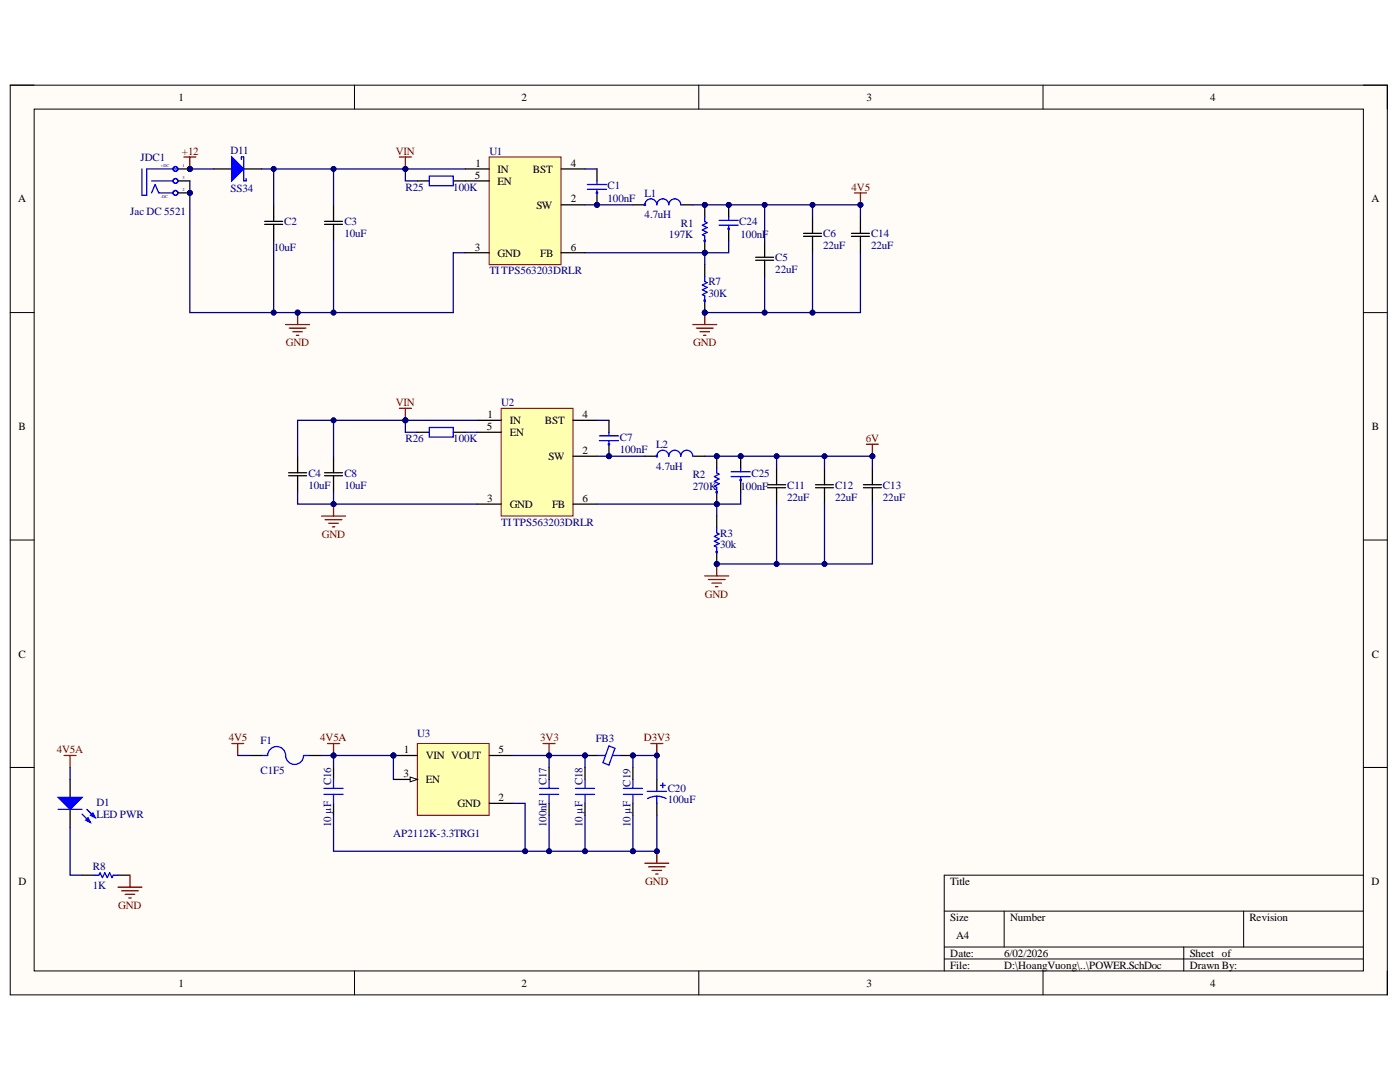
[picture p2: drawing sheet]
<svg xmlns="http://www.w3.org/2000/svg" width="279mm" height="216mm" viewBox="0 0 279 216" stroke-linecap="round" stroke-linejoin="round" font-family="sans-serif">
<defs><g id="words">
<g font-size="2.2">
<text x="35.6" y="20.1">1</text>
<text x="104.1" y="20.1">2</text>
<text x="172.9" y="20.1">3</text>
<text x="241.5" y="20.1">4</text>
<text x="94.8" y="35.7">5</text>
<text x="94.9" y="33.3">1</text>
<text x="99.3" y="34.5">IN</text>
<text x="106.4" y="34.5">BST</text>
<text x="113.9" y="33.3">4</text>
<text x="3.6" y="40.4">A</text>
<text x="99.3" y="36.9">EN</text>
<text x="107" y="41.7">SW</text>
<text x="113.9" y="40.4">2</text>
<text x="273.7" y="40.4">A</text>
<text x="94.8" y="50">3</text>
<text x="99.3" y="51.2">GND</text>
<text x="107.8" y="51.2">FB</text>
<text x="113.9" y="50">6</text>
<text x="97.3" y="83.4">1</text>
<text x="116.3" y="83.4">4</text>
<text x="3.7" y="85.8">B</text>
<text x="97.2" y="85.8">5</text>
<text x="101.7" y="84.6">IN</text>
<text x="101.7" y="87.1">EN</text>
<text x="108.7" y="84.6">BST</text>
<text x="273.8" y="85.8">B</text>
<text x="109.5" y="91.8">SW</text>
<text x="116.3" y="90.6">2</text>
<text x="97.2" y="100.1">3</text>
<text x="101.7" y="101.3">GND</text>
<text x="110.2" y="101.3">FB</text>
<text x="116.3" y="100.1">6</text>
<text x="3.7" y="131.2">C</text>
<text x="273.8" y="131.2">C</text>
<text x="80.5" y="155.1">3</text>
<text x="80.6" y="150.3">1</text>
<text x="85" y="151.5">VIN VOUT</text>
<text x="99.5" y="150.3">5</text>
<text x="85" y="156.3">EN</text>
<text x="91.3" y="161.1">GND</text>
<text x="99.5" y="159.9">2</text>
<text x="3.7" y="176.6">D</text>
<text x="189.7" y="176.6">Title</text>
<text x="273.7" y="176.6">D</text>
<text x="189.7" y="183.7">Size</text>
<text x="201.6" y="183.7">Number</text>
<text x="249.3" y="183.7">Revision</text>
<text x="189.7" y="190.9">Date:</text>
<text x="190.8" y="187.4">A4</text>
<text x="200.4" y="190.9">6/02/2026</text>
<text x="237.4" y="190.9">Sheet of</text>
<text x="35.6" y="196.9">1</text>
<text x="104.1" y="196.9">2</text>
<text x="172.9" y="196.9">3</text>
<text x="189.7" y="193.3">File:</text>
<text x="200.4" y="193.3">D:\HoangVuong\..\POWER.SchDoc</text>
<text x="237.4" y="193.3">Drawn By:</text>
<text x="241.5" y="196.9">4</text>
</g>
<g font-size="2.2" fill="#000080">
<text x="28.1" y="32.1">JDC1</text>
<text x="46" y="30.7">D11</text>
<text x="97.7" y="30.9">U1</text>
<text x="46" y="38.3">SS34</text>
<text x="80.9" y="38">R25</text>
<text x="90.5" y="38">100K</text>
<text x="121.2" y="37.8">C1</text>
<text x="121.2" y="40.2">100nF</text>
<text x="128.6" y="39.2">L1</text>
<text x="26" y="42.9">Jac DC 5521</text>
<text x="56.7" y="45">C2</text>
<text x="68.7" y="45">C3</text>
<text x="68.7" y="47.3">10uF</text>
<text x="128.6" y="43.5">4.7uH</text>
<text x="133.5" y="47.6">197K</text>
<text x="135.9" y="45.2">R1</text>
<text x="147.5" y="45">C24</text>
<text x="147.8" y="47.6">100nF</text>
<text x="164.3" y="47.3">C6</text>
<text x="173.8" y="47.3">C14</text>
<text x="54.6" y="50">10uF</text>
<text x="154.7" y="52.2">C5</text>
<text x="164.3" y="49.8">22uF</text>
<text x="173.8" y="49.8">22uF</text>
<text x="97.7" y="54.8">TITPS563203DRLR</text>
<text x="141.4" y="56.9">R7</text>
<text x="141.4" y="59.3">30K</text>
<text x="154.7" y="54.5">22uF</text>
<text x="100" y="81.1">U2</text>
<text x="80.9" y="88.2">R26</text>
<text x="90.5" y="88.2">100K</text>
<text x="123.7" y="88">C7</text>
<text x="131" y="89.4">L2</text>
<text x="61.6" y="95.2">C4</text>
<text x="68.7" y="95.2">C8</text>
<text x="123.7" y="90.3">100nF</text>
<text x="131" y="93.7">4.7uH</text>
<text x="138.2" y="95.4">R2</text>
<text x="150" y="95.2">C25</text>
<text x="61.6" y="97.5">10uF</text>
<text x="68.7" y="97.5">10uF</text>
<text x="138.2" y="97.8">270K</text>
<text x="147.8" y="97.8">100nF</text>
<text x="157.1" y="97.5">C11</text>
<text x="157.1" y="99.9">22uF</text>
<text x="166.7" y="97.5">C12</text>
<text x="166.7" y="99.9">22uF</text>
<text x="176.2" y="97.5">C13</text>
<text x="176.2" y="99.9">22uF</text>
<text x="100" y="105">TITPS563203DRLR</text>
<text x="143.7" y="107.1">R3</text>
<text x="143.7" y="109.4">30k</text>
<text x="52" y="148.5">F1</text>
<text x="83.3" y="147">U3</text>
<text x="118.9" y="148.1">FB3</text>
<text x="52" y="154.5">C1F5</text>
<text x="19.3" y="160.8">D1</text>
<text x="66.1" y="156.7" transform="rotate(-90 66.1 156.7)">C16</text>
<text x="109.1" y="156.7" transform="rotate(-90 109.1 156.7)">C17</text>
<text x="116.3" y="156.7" transform="rotate(-90 116.3 156.7)">C18</text>
<text x="125.8" y="156.9" transform="rotate(-90 125.8 156.9)">C19</text>
<text x="133.3" y="160.3">100uF</text>
<text x="133.3" y="158">C20</text>
<text x="19.3" y="163.2">LED PWR</text>
<text x="66.1" y="165.1" transform="rotate(-90 66.1 165.1)">10 µF</text>
<text x="78.5" y="167">AP2112K-3.3TRG1</text>
<text x="109.1" y="165.1" transform="rotate(-90 109.1 165.1)">100nF</text>
<text x="116.3" y="165.1" transform="rotate(-90 116.3 165.1)">10 µF</text>
<text x="125.8" y="165.1" transform="rotate(-90 125.8 165.1)">10 µF</text>
<text x="18.5" y="173.5">R8</text>
<text x="18.5" y="177.3">1K</text>
</g>
<g font-size="2.2" fill="#800000">
<text x="36.3" y="30.9">+12</text>
<text x="79" y="30.9">VIN</text>
<text x="170" y="38">4V5</text>
<text x="57.1" y="69.1">GND</text>
<text x="138.3" y="69.1">GND</text>
<text x="79" y="81.1">VIN</text>
<text x="172.8" y="88.2">6V</text>
<text x="64.3" y="107.3">GND</text>
<text x="140.7" y="119.2">GND</text>
<text x="45.7" y="147.9">4V5</text>
<text x="63.9" y="147.9">4V5A</text>
<text x="107.8" y="147.9">3V3</text>
<text x="128.5" y="147.9">D3V3</text>
<text x="11.3" y="150.3">4V5A</text>
<text x="128.8" y="176.6">GND</text>
<text x="23.6" y="181.4">GND</text>
</g>
<g font-size=".8" fill="#000080">
<text x="32.1" y="33.3">+DC</text>
<text x="36.4" y="33.3">1</text>
<text x="36.4" y="35.7">3</text>
<text x="32.1" y="39.6">-DC</text>
<text x="36.4" y="38.1">2</text>
</g>
</g></defs>
<path d="M2 17h274.9v181.5h-274.9z" fill-rule="evenodd" fill="#fffcf8"/>
<path d="M2 17h274.9v181.5h-274.9z" fill="none" stroke="#000" stroke-width=".2"/>
<path d="M6.8 21.8h265.3v171.9h-265.3z" fill-rule="evenodd" fill="#fffcf8"/>
<g fill="none" stroke="#000" stroke-width=".2">
<path d="M2 17h4.8M70.7 17v4.8M139.5 17v4.8M208.2 17v4.8M272.1 17h4.8v4.8M6.8 21.8h265.3v171.9h-265.3zM2 62.4h4.8M272.1 62.4h4.8M2 107.8h4.8M272.1 107.8h4.8M2 153.1h4.8M272.1 153.1h4.8"/>
<path d="M272.1 174.6h-83.7v19.1M70.7 193.7v4.8M139.5 193.7v4.8M188.4 181.8h83.7M188.4 189h83.7M188.4 191.4h83.7M200.4 181.8v7.2M208.2 193.7v4.8M236.2 189v4.7M248.2 181.8v7.2M276.9 193.7v4.8"/>
</g>
<circle cx="37.9" cy="33.7" r=".48" fill="#000080"/>
<circle cx="37.9" cy="33.7" r=".48" fill="none" stroke="#000080" stroke-width=".2"/>
<path d="M170.5 38.5h2.4M171.7 38.5v2.4" fill="none" stroke="#800000" stroke-width=".25"/>
<circle cx="171.7" cy="40.9" r=".48" fill="#000080"/>
<circle cx="171.7" cy="40.9" r=".48" fill="none" stroke="#000080" stroke-width=".2"/>
<path d="M36.7 31.3h2.4M37.9 31.3v2.4" fill="none" stroke="#800000" stroke-width=".25"/>
<circle cx="37.9" cy="33.7" r=".48" fill="#000080"/>
<circle cx="37.9" cy="33.7" r=".48" fill="none" stroke="#000080" stroke-width=".2"/>
<path d="M57 64.8h4.8M57.7 65.5h3.4M58.4 66.2h1.9M59.2 66.9h.4M59.4 62.4v2.4" fill="none" stroke="#800000" stroke-width=".25"/>
<circle cx="59.4" cy="62.4" r=".48" fill="#000080"/>
<circle cx="59.4" cy="62.4" r=".48" fill="none" stroke="#000080" stroke-width=".2"/>
<path d="M52.2 150.7h1.2a1.79 1.79 0 0 1 1.8-1.7 1.79 1.79 0 0 1 1.8 1.7 1.79 1.79 0 0 0 1.8 1.8 1.79 1.79 0 0 0 1.8-1.8h1.2" fill="none" stroke="#00f" stroke-width=".25"/>
<path d="M49.8 150.7h2.4M61.8 150.7h2.4" fill="none" stroke="#000" stroke-width=".25"/>
<path d="M97.6 31.3h14.4v21.5h-14.4z" fill-rule="evenodd" fill="#ffffb0"/>
<path d="M97.6 31.3h14.4v21.5h-14.4z" fill="none" stroke="#800000" stroke-width=".2"/>
<path d="M92.8 33.7h4.8M92.8 36.1h4.8M112 33.7h4.8M92.8 50.4h4.8M112 50.4h4.8M112 40.9h4.8" fill="none" stroke="#000" stroke-width=".25"/>
<circle cx="119.1" cy="40.9" r=".48" fill="#000080"/>
<circle cx="119.1" cy="40.9" r=".48" fill="none" stroke="#000080" stroke-width=".2"/>
<path d="M119.1 38.5v2.4" fill="none" stroke="#000" stroke-width=".25"/>
<circle cx="119.1" cy="40.9" r=".48" fill="#000080"/>
<circle cx="119.1" cy="40.9" r=".48" fill="none" stroke="#000080" stroke-width=".2"/>
<path d="M119.1 33.7v2.4M126.3 40.9h2.4M135.9 40.9h2.4" fill="none" stroke="#000" stroke-width=".25"/>
<g fill="none" stroke="#00f" stroke-width=".25">
<path d="M117.2 37.8h3.9M117.2 36.8h3.9M119.1 36.1v.7M119.1 37.8v.7M128.7 40.9a1.19 1.19 0 0 1 1.2-1.2 1.19 1.19 0 0 1 1.2 1.2 1.19 1.19 0 0 1 1.2-1.2 1.19 1.19 0 0 1 1.2 1.2 1.19 1.19 0 0 1 1.2-1.2 1.19 1.19 0 0 1 1.2 1.2"/>
<circle cx="119.1" cy="38.5" r=".12"/>
<circle cx="128.7" cy="40.9" r=".12"/>
</g>
<circle cx="140.6" cy="40.9" r=".48" fill="#000080"/>
<circle cx="140.6" cy="40.9" r=".48" fill="none" stroke="#000080" stroke-width=".2"/>
<circle cx="140.6" cy="50.4" r=".48" fill="#000080"/>
<circle cx="140.6" cy="50.4" r=".48" fill="none" stroke="#000080" stroke-width=".2"/>
<path d="M140.6 40.9v2.4" fill="none" stroke="#000" stroke-width=".25"/>
<circle cx="140.6" cy="40.9" r=".48" fill="#000080"/>
<circle cx="140.6" cy="40.9" r=".48" fill="none" stroke="#000080" stroke-width=".2"/>
<path d="M140.6 48v2.4" fill="none" stroke="#000" stroke-width=".25"/>
<circle cx="140.6" cy="50.4" r=".48" fill="#000080"/>
<circle cx="140.6" cy="50.4" r=".48" fill="none" stroke="#000080" stroke-width=".2"/>
<g fill="none" stroke="#00f" stroke-width=".25">
<path d="M140.6 43.3v.9l.5 .3-.9 .4 .9 .5-.9 .5 .9 .5-.9 .4 .4 .3v.9"/>
<circle cx="140.6" cy="48" r=".12"/>
</g>
<circle cx="140.6" cy="62.4" r=".48" fill="#000080"/>
<circle cx="140.6" cy="62.4" r=".48" fill="none" stroke="#000080" stroke-width=".2"/>
<path d="M140.6 52.8v2.4M140.6 60v2.4" fill="none" stroke="#000" stroke-width=".25"/>
<circle cx="140.6" cy="62.4" r=".48" fill="#000080"/>
<circle cx="140.6" cy="62.4" r=".48" fill="none" stroke="#000080" stroke-width=".2"/>
<g fill="none" stroke="#00f" stroke-width=".25">
<path d="M140.6 55.2v1l.5 .2-.9 .5 .9 .5-.9 .4 .9 .5-.9 .5 .4 .2v1"/>
<circle cx="140.6" cy="60" r=".12"/>
</g>
<g fill="none" stroke="#000" stroke-width=".25">
<path d="M52.8 44.8h3.6M52.8 44.2h3.6M54.6 40.9v3.3M54.6 44.8v3.2M64.8 44.8h3.6M64.8 44.2h3.6M66.6 40.9v3.3M66.6 44.8v3.2M150.8 51.9h3.6M150.8 51.3h3.6M152.6 48v3.3M152.6 51.9v3.3"/>
<path d="M160.4 47.2h3.5M160.4 46.6h3.5M162.2 43.3v3.3M162.2 47.2v3.2M169.9 47.2h3.6M169.9 46.6h3.6M171.7 43.3v3.3M171.7 47.2v3.2M57.6 94.9h3.6M57.6 94.3h3.6M59.4 91v3.3M59.4 94.9v3.3"/>
</g>
<path d="M138.3 64.8h4.7M139 65.5h3.3M139.7 66.2h1.9M140.4 66.9h.5M140.6 62.4v2.4" fill="none" stroke="#800000" stroke-width=".25"/>
<circle cx="140.6" cy="62.4" r=".48" fill="#000080"/>
<circle cx="140.6" cy="62.4" r=".48" fill="none" stroke="#000080" stroke-width=".2"/>
<circle cx="37.9" cy="33.7" r=".48" fill="#000080"/>
<circle cx="37.9" cy="33.7" r=".48" fill="none" stroke="#000080" stroke-width=".2"/>
<circle cx="37.9" cy="38.5" r=".48" fill="#000080"/>
<circle cx="37.9" cy="38.5" r=".48" fill="none" stroke="#000080" stroke-width=".2"/>
<path d="M35.5 33.7h2.4" fill="none" stroke="#000" stroke-width=".25"/>
<circle cx="37.9" cy="33.7" r=".48" fill="#000080"/>
<circle cx="37.9" cy="33.7" r=".48" fill="none" stroke="#000080" stroke-width=".2"/>
<path d="M35.5 36.1h2.4M35.5 38.5h2.4" fill="none" stroke="#000" stroke-width=".25"/>
<g fill="none" stroke="#00f" stroke-width=".25">
<path d="M28.3 33.7v5.3h1v-5.3h6.2"/>
<circle cx="35" cy="33.7" r=".48"/>
<circle cx="35" cy="38.5" r=".48"/>
</g>
<circle cx="37.9" cy="38.5" r=".48" fill="#000080"/>
<circle cx="37.9" cy="38.5" r=".48" fill="none" stroke="#000080" stroke-width=".2"/>
<g fill="none" stroke="#00f" stroke-width=".25">
<path d="M30.2 36.1h4.3M30.2 38.5l.8-1.7 .7 1.7h2.8"/>
<circle cx="35" cy="36.1" r=".48"/>
</g>
<circle cx="116.7" cy="150.7" r=".48" fill="#000080"/>
<circle cx="116.7" cy="150.7" r=".48" fill="none" stroke="#000080" stroke-width=".2"/>
<circle cx="126.3" cy="150.7" r=".48" fill="#000080"/>
<circle cx="126.3" cy="150.7" r=".48" fill="none" stroke="#000080" stroke-width=".2"/>
<path d="M119.1 150.7h1.7M122.2 150.7h1.7" fill="none" stroke="#00f" stroke-width=".25"/>
<path d="M116.8 150.7h2.3" fill="none" stroke="#000" stroke-width=".25"/>
<circle cx="116.7" cy="150.7" r=".48" fill="#000080"/>
<circle cx="116.7" cy="150.7" r=".48" fill="none" stroke="#000080" stroke-width=".2"/>
<path d="M123.9 150.7h2.4" fill="none" stroke="#000" stroke-width=".25"/>
<circle cx="126.3" cy="150.7" r=".48" fill="#000080"/>
<circle cx="126.3" cy="150.7" r=".48" fill="none" stroke="#000080" stroke-width=".2"/>
<g fill="none" stroke="#00f" stroke-width=".25">
<path d="M64.7 157.3h3.8M64.7 158.5h3.8M66.6 155.5v1.8M66.6 158.5v1.8M107.7 157.3h3.8M107.7 158.5h3.8M109.6 155.5v1.8M109.6 158.5v1.8M114.8 157.3h3.9M114.8 158.5h3.9M116.8 155.5v1.8M116.8 158.5v1.8"/>
<path d="M121.5 148.8l1.2 .5-1.2 3.4-1.2-.5zM124.4 157.3h3.8M124.4 158.5h3.8M126.3 155.5v1.8M126.3 158.5v1.8"/>
</g>
<path d="M66.6 153.1v2.4M109.6 153.1v2.4M116.8 153.1v2.4M126.3 153.1v2.4M66.6 160.3v2.4M109.6 160.3v2.4M116.8 160.3v2.4M126.3 160.3v2.4" fill="none" stroke="#000" stroke-width=".25"/>
<path d="M128.7 172.2h4.8M129.4 173h3.4M130.1 173.7h2M130.9 174.4h.4M131.1 169.9v2.3" fill="none" stroke="#800000" stroke-width=".25"/>
<circle cx="131.1" cy="169.9" r=".48" fill="#000080"/>
<circle cx="131.1" cy="169.9" r=".48" fill="none" stroke="#000080" stroke-width=".2"/>
<path d="M16.4 174.6h2.4M23.5 174.6h2.4" fill="none" stroke="#000" stroke-width=".25"/>
<path d="M18.8 174.6h.9l.3-.4 .4 .9 .5-.9 .5 .9 .5-.9 .5 .9 .2-.5h.9" fill="none" stroke="#00f" stroke-width=".25"/>
<path d="M108.4 148.4h2.4M109.6 148.4v2.3" fill="none" stroke="#800000" stroke-width=".25"/>
<circle cx="109.6" cy="150.7" r=".48" fill="#000080"/>
<circle cx="109.6" cy="150.7" r=".48" fill="none" stroke="#000080" stroke-width=".2"/>
<path d="M129.9 148.4h2.4M131.1 148.4v2.3" fill="none" stroke="#800000" stroke-width=".25"/>
<circle cx="131.1" cy="150.7" r=".48" fill="#000080"/>
<circle cx="131.1" cy="150.7" r=".48" fill="none" stroke="#000080" stroke-width=".2"/>
<path d="M65.4 148.4h2.4M66.6 148.4v2.3" fill="none" stroke="#800000" stroke-width=".25"/>
<circle cx="66.6" cy="150.7" r=".48" fill="#000080"/>
<circle cx="66.6" cy="150.7" r=".48" fill="none" stroke="#000080" stroke-width=".2"/>
<path d="M12.8 150.7h2.4M14 150.7v2.4M46.3 148.4h2.3M47.4 148.4v2.3M23.5 177h4.8M24.3 177.7h3.3M25 178.5h1.9M25.7 179.2h.5M25.9 174.6v2.4" fill="none" stroke="#800000" stroke-width=".25"/>
<path d="M14 155.5v3.6M14 161.5v3.6" fill="none" stroke="#000" stroke-width=".25"/>
<path d="M11.6 159.1h4.8l-2.4 2.4z" fill="#00f"/>
<path d="M11.6 159.1h4.8l-2.4 2.4zM16.4 162.5l1.7 1.6M17.3 161.5l1.7 1.7" fill="none" stroke="#00f" stroke-width=".25"/>
<path d="M17.6 163.2l.5 .9-1-.5z" fill="#00f"/>
<path d="M17.6 163.2l.5 .9-1-.5z" fill="none" stroke="#00f" stroke-width=".25"/>
<path d="M18.1 162.7l.4-.5 .5 1z" fill="#00f"/>
<path d="M11.6 161.5h4.8M18.1 162.7l.4-.5 .5 1z" fill="none" stroke="#00f" stroke-width=".25"/>
<path d="M79.7 31.3h2.4M80.9 31.3v2.4" fill="none" stroke="#800000" stroke-width=".25"/>
<circle cx="80.9" cy="33.7" r=".48" fill="#000080"/>
<circle cx="80.9" cy="33.7" r=".48" fill="none" stroke="#000080" stroke-width=".2"/>
<path d="M172.9 88.6h2.4M174.1 88.6v2.4" fill="none" stroke="#800000" stroke-width=".25"/>
<circle cx="174.1" cy="91" r=".48" fill="#000080"/>
<circle cx="174.1" cy="91" r=".48" fill="none" stroke="#000080" stroke-width=".2"/>
<path d="M100 81.5h14.4v21.5h-14.4z" fill-rule="evenodd" fill="#ffffb0"/>
<path d="M100 81.5h14.4v21.5h-14.4z" fill="none" stroke="#800000" stroke-width=".2"/>
<path d="M95.2 83.9h4.8M95.2 86.3h4.8M114.4 91h4.7M114.4 83.9h4.7M95.2 100.6h4.8M114.4 100.6h4.7" fill="none" stroke="#000" stroke-width=".25"/>
<circle cx="121.5" cy="91" r=".48" fill="#000080"/>
<circle cx="121.5" cy="91" r=".48" fill="none" stroke="#000080" stroke-width=".2"/>
<path d="M121.5 88.6v2.4" fill="none" stroke="#000" stroke-width=".25"/>
<circle cx="121.5" cy="91" r=".48" fill="#000080"/>
<circle cx="121.5" cy="91" r=".48" fill="none" stroke="#000080" stroke-width=".2"/>
<path d="M121.5 83.9v2.4M128.7 91h2.4M138.3 91h2.3" fill="none" stroke="#000" stroke-width=".25"/>
<g fill="none" stroke="#00f" stroke-width=".25">
<path d="M119.6 87.9h3.8M119.6 87h3.8M121.5 86.3v.7M121.5 87.9v.7M131.1 91a1.19 1.19 0 0 1 1.2-1.2 1.19 1.19 0 0 1 1.2 1.2 1.19 1.19 0 0 1 1.2-1.2 1.19 1.19 0 0 1 1.2 1.2 1.2 1.2 0 0 1 1.2-1.2 1.2 1.2 0 0 1 1.2 1.2"/>
<circle cx="121.5" cy="88.6" r=".12"/>
<circle cx="131.1" cy="91" r=".12"/>
</g>
<circle cx="143" cy="91" r=".48" fill="#000080"/>
<circle cx="143" cy="91" r=".48" fill="none" stroke="#000080" stroke-width=".2"/>
<circle cx="143" cy="100.6" r=".48" fill="#000080"/>
<circle cx="143" cy="100.6" r=".48" fill="none" stroke="#000080" stroke-width=".2"/>
<path d="M143 91v2.4" fill="none" stroke="#000" stroke-width=".25"/>
<circle cx="143" cy="91" r=".48" fill="#000080"/>
<circle cx="143" cy="91" r=".48" fill="none" stroke="#000080" stroke-width=".2"/>
<path d="M143 98.2v2.4" fill="none" stroke="#000" stroke-width=".25"/>
<circle cx="143" cy="100.6" r=".48" fill="#000080"/>
<circle cx="143" cy="100.6" r=".48" fill="none" stroke="#000080" stroke-width=".2"/>
<g fill="none" stroke="#00f" stroke-width=".25">
<path d="M143 93.4v1l.5 .2-.9 .5 .9 .5-.9 .5 .9 .4-.9 .5 .4 .2v1"/>
<circle cx="143" cy="98.2" r=".12"/>
</g>
<circle cx="143" cy="112.5" r=".48" fill="#000080"/>
<circle cx="143" cy="112.5" r=".48" fill="none" stroke="#000080" stroke-width=".2"/>
<path d="M143 103v2.4M143 110.1v2.4" fill="none" stroke="#000" stroke-width=".25"/>
<circle cx="143" cy="112.5" r=".48" fill="#000080"/>
<circle cx="143" cy="112.5" r=".48" fill="none" stroke="#000080" stroke-width=".2"/>
<g fill="none" stroke="#00f" stroke-width=".25">
<path d="M143 105.4v.9l.5 .3-.9 .4 .9 .5-.9 .5 .9 .5-.9 .4 .4 .3v.9"/>
<circle cx="143" cy="110.1" r=".12"/>
</g>
<g fill="none" stroke="#000" stroke-width=".25">
<path d="M64.8 94.9h3.6M64.8 94.3h3.6M66.6 91v3.3M66.6 94.9v3.3M153.2 97.3h3.6M153.2 96.7h3.6M155 93.4v3.3M155 97.3v3.3M162.8 97.3h3.5M162.8 96.7h3.5M164.5 93.4v3.3M164.5 97.3v3.3"/>
<path d="M172.3 97.3h3.6M172.3 96.7h3.6M174.1 93.4v3.3M174.1 97.3v3.3"/>
</g>
<path d="M140.6 114.9h4.8M141.4 115.6h3.3M142.1 116.4h1.9M142.8 117.1h.5M143 112.5v2.4" fill="none" stroke="#800000" stroke-width=".25"/>
<circle cx="143" cy="112.5" r=".48" fill="#000080"/>
<circle cx="143" cy="112.5" r=".48" fill="none" stroke="#000080" stroke-width=".2"/>
<path d="M64.2 103h4.8M64.9 103.7h3.3M65.6 104.4h1.9M66.3 105.1h.5M66.6 100.6v2.4" fill="none" stroke="#800000" stroke-width=".25"/>
<circle cx="66.6" cy="100.6" r=".48" fill="#000080"/>
<circle cx="66.6" cy="100.6" r=".48" fill="none" stroke="#000080" stroke-width=".2"/>
<path d="M79.7 81.5h2.4M80.9 81.5v2.4" fill="none" stroke="#800000" stroke-width=".25"/>
<circle cx="80.9" cy="83.9" r=".48" fill="#000080"/>
<circle cx="80.9" cy="83.9" r=".48" fill="none" stroke="#000080" stroke-width=".2"/>
<path d="M42.7 33.7h3.6M48.6 33.7h3.6" fill="none" stroke="#000" stroke-width=".25"/>
<path d="M46.3 31.3l2.3 2.4-2.3 2.4z" fill="#00f"/>
<path d="M46.3 31.3l2.3 2.4-2.3 2.4zM48.2 31.8v-.5h.4v4.8h.5v-.5M129.2 157.9h3.8M131.1 158.9h.8l1 .4M131.1 158.9h-.8l-1.1 .4M131.1 158.9v1.4M131.8 156.7h1M132.3 156.2v1" fill="none" stroke="#00f" stroke-width=".25"/>
<path d="M131.1 155.5v2.4M131.1 160.3v2.4" fill="none" stroke="#000" stroke-width=".25"/>
<circle cx="78.5" cy="150.7" r=".48" fill="#000080"/>
<circle cx="78.5" cy="150.7" r=".48" fill="none" stroke="#000080" stroke-width=".2"/>
<path d="M83.3 148.4h14.3v14.3h-14.3z" fill-rule="evenodd" fill="#ffffb0"/>
<path d="M83.3 148.4h14.3v14.3h-14.3z" fill="none" stroke="#800000" stroke-width=".2"/>
<path d="M78.5 155.5h4.8M97.6 150.7h4.8M97.6 160.3h4.8" fill="none" stroke="#000" stroke-width=".25"/>
<path d="M81.9 155l1.4 .5-1.4 .5z" fill="#f8fcff"/>
<path d="M81.9 155l1.4 .5-1.4 .5z" fill="none" stroke="#000" stroke-width=".2"/>
<path d="M78.5 150.7h4.8" fill="none" stroke="#000" stroke-width=".25"/>
<circle cx="78.5" cy="150.7" r=".48" fill="#000080"/>
<circle cx="78.5" cy="150.7" r=".48" fill="none" stroke="#000080" stroke-width=".2"/>
<path d="M83.3 36.1h2.4M90.5 36.1h2.3M83.3 86.3h2.4M90.5 86.3h2.3" fill="none" stroke="#000" stroke-width=".25"/>
<path d="M85.7 35.1h4.8v2h-4.8zM85.7 85.3h4.8v1.9h-4.8z" fill="none" stroke="#00f" stroke-width=".25"/>
<circle cx="145.4" cy="40.9" r=".48" fill="#000080"/>
<circle cx="145.4" cy="40.9" r=".48" fill="none" stroke="#000080" stroke-width=".2"/>
<path d="M145.4 40.9v2.4M145.4 45.7v2.3" fill="none" stroke="#000" stroke-width=".25"/>
<circle cx="145.4" cy="40.9" r=".48" fill="#000080"/>
<circle cx="145.4" cy="40.9" r=".48" fill="none" stroke="#000080" stroke-width=".2"/>
<g fill="none" stroke="#00f" stroke-width=".25">
<path d="M143.5 44.9h3.8M143.5 44h3.8M145.4 43.3v.7M145.4 44.9v.8"/>
<circle cx="145.4" cy="45.7" r=".12"/>
</g>
<circle cx="147.8" cy="91" r=".48" fill="#000080"/>
<circle cx="147.8" cy="91" r=".48" fill="none" stroke="#000080" stroke-width=".2"/>
<path d="M147.8 91v2.4M147.8 95.8v2.4" fill="none" stroke="#000" stroke-width=".25"/>
<circle cx="147.8" cy="91" r=".48" fill="#000080"/>
<circle cx="147.8" cy="91" r=".48" fill="none" stroke="#000080" stroke-width=".2"/>
<g fill="none" stroke="#00f" stroke-width=".25">
<path d="M145.9 95.1h3.8M145.9 94.1h3.8M147.8 93.4v.7M147.8 95.1v.7"/>
<circle cx="147.8" cy="95.8" r=".12"/>
</g>
<path d="M116.8 33.7h2.3M116.8 40.9h9.5" fill="none" stroke="#000080" stroke-width=".25"/>
<circle cx="119.1" cy="40.9" r=".48" fill="#000080"/>
<circle cx="119.1" cy="40.9" r=".48" fill="none" stroke="#000080" stroke-width=".2"/>
<path d="M162.2 50.4v12" fill="none" stroke="#000080" stroke-width=".25"/>
<circle cx="162.2" cy="62.4" r=".48" fill="#000080"/>
<circle cx="162.2" cy="62.4" r=".48" fill="none" stroke="#000080" stroke-width=".2"/>
<path d="M152.6 55.2v7.2" fill="none" stroke="#000080" stroke-width=".25"/>
<circle cx="152.6" cy="62.4" r=".48" fill="#000080"/>
<circle cx="152.6" cy="62.4" r=".48" fill="none" stroke="#000080" stroke-width=".2"/>
<path d="M152.6 40.9v7.1" fill="none" stroke="#000080" stroke-width=".25"/>
<circle cx="152.6" cy="40.9" r=".48" fill="#000080"/>
<circle cx="152.6" cy="40.9" r=".48" fill="none" stroke="#000080" stroke-width=".2"/>
<path d="M171.7 40.9v2.4" fill="none" stroke="#000080" stroke-width=".25"/>
<circle cx="171.7" cy="40.9" r=".48" fill="#000080"/>
<circle cx="171.7" cy="40.9" r=".48" fill="none" stroke="#000080" stroke-width=".2"/>
<path d="M162.2 40.9h9.5" fill="none" stroke="#000080" stroke-width=".25"/>
<circle cx="162.2" cy="40.9" r=".48" fill="#000080"/>
<circle cx="162.2" cy="40.9" r=".48" fill="none" stroke="#000080" stroke-width=".2"/>
<circle cx="171.7" cy="40.9" r=".48" fill="#000080"/>
<circle cx="171.7" cy="40.9" r=".48" fill="none" stroke="#000080" stroke-width=".2"/>
<path d="M116.8 50.4h23.8v2.4" fill="none" stroke="#000080" stroke-width=".25"/>
<circle cx="140.6" cy="50.4" r=".48" fill="#000080"/>
<circle cx="140.6" cy="50.4" r=".48" fill="none" stroke="#000080" stroke-width=".2"/>
<path d="M37.9 36.1v26.3h21.5" fill="none" stroke="#000080" stroke-width=".25"/>
<circle cx="37.9" cy="38.5" r=".48" fill="#000080"/>
<circle cx="37.9" cy="38.5" r=".48" fill="none" stroke="#000080" stroke-width=".2"/>
<circle cx="54.6" cy="62.4" r=".48" fill="#000080"/>
<circle cx="54.6" cy="62.4" r=".48" fill="none" stroke="#000080" stroke-width=".2"/>
<circle cx="59.4" cy="62.4" r=".48" fill="#000080"/>
<circle cx="59.4" cy="62.4" r=".48" fill="none" stroke="#000080" stroke-width=".2"/>
<path d="M126.3 162.7v7.2" fill="none" stroke="#000080" stroke-width=".25"/>
<circle cx="126.3" cy="169.9" r=".48" fill="#000080"/>
<circle cx="126.3" cy="169.9" r=".48" fill="none" stroke="#000080" stroke-width=".2"/>
<path d="M116.8 162.7v7.2h9.5" fill="none" stroke="#000080" stroke-width=".25"/>
<circle cx="116.7" cy="169.9" r=".48" fill="#000080"/>
<circle cx="116.7" cy="169.9" r=".48" fill="none" stroke="#000080" stroke-width=".2"/>
<circle cx="126.3" cy="169.9" r=".48" fill="#000080"/>
<circle cx="126.3" cy="169.9" r=".48" fill="none" stroke="#000080" stroke-width=".2"/>
<path d="M66.6 150.7v2.4" fill="none" stroke="#000080" stroke-width=".25"/>
<circle cx="66.6" cy="150.7" r=".48" fill="#000080"/>
<circle cx="66.6" cy="150.7" r=".48" fill="none" stroke="#000080" stroke-width=".2"/>
<path d="M66.6 162.7v7.2h50.2" fill="none" stroke="#000080" stroke-width=".25"/>
<circle cx="104.8" cy="169.9" r=".48" fill="#000080"/>
<circle cx="104.8" cy="169.9" r=".48" fill="none" stroke="#000080" stroke-width=".2"/>
<circle cx="109.6" cy="169.9" r=".48" fill="#000080"/>
<circle cx="109.6" cy="169.9" r=".48" fill="none" stroke="#000080" stroke-width=".2"/>
<circle cx="116.7" cy="169.9" r=".48" fill="#000080"/>
<circle cx="116.7" cy="169.9" r=".48" fill="none" stroke="#000080" stroke-width=".2"/>
<path d="M126.3 153.1v-2.4h4.8v4.8" fill="none" stroke="#000080" stroke-width=".25"/>
<circle cx="126.3" cy="150.7" r=".48" fill="#000080"/>
<circle cx="126.3" cy="150.7" r=".48" fill="none" stroke="#000080" stroke-width=".2"/>
<circle cx="131.1" cy="150.7" r=".48" fill="#000080"/>
<circle cx="131.1" cy="150.7" r=".48" fill="none" stroke="#000080" stroke-width=".2"/>
<path d="M109.6 162.7v7.2" fill="none" stroke="#000080" stroke-width=".25"/>
<circle cx="109.6" cy="169.9" r=".48" fill="#000080"/>
<circle cx="109.6" cy="169.9" r=".48" fill="none" stroke="#000080" stroke-width=".2"/>
<path d="M109.6 150.7v2.4" fill="none" stroke="#000080" stroke-width=".25"/>
<circle cx="109.6" cy="150.7" r=".48" fill="#000080"/>
<circle cx="109.6" cy="150.7" r=".48" fill="none" stroke="#000080" stroke-width=".2"/>
<path d="M131.1 162.7v7.2h-4.8" fill="none" stroke="#000080" stroke-width=".25"/>
<circle cx="131.1" cy="169.9" r=".48" fill="#000080"/>
<circle cx="131.1" cy="169.9" r=".48" fill="none" stroke="#000080" stroke-width=".2"/>
<circle cx="126.3" cy="169.9" r=".48" fill="#000080"/>
<circle cx="126.3" cy="169.9" r=".48" fill="none" stroke="#000080" stroke-width=".2"/>
<path d="M14 165.1v9.5h2.4M102.4 160.3h2.4v9.6" fill="none" stroke="#000080" stroke-width=".25"/>
<circle cx="104.8" cy="169.9" r=".48" fill="#000080"/>
<circle cx="104.8" cy="169.9" r=".48" fill="none" stroke="#000080" stroke-width=".2"/>
<path d="M138.3 40.9h23.9v2.4" fill="none" stroke="#000080" stroke-width=".25"/>
<circle cx="140.6" cy="40.9" r=".48" fill="#000080"/>
<circle cx="140.6" cy="40.9" r=".48" fill="none" stroke="#000080" stroke-width=".2"/>
<circle cx="145.4" cy="40.9" r=".48" fill="#000080"/>
<circle cx="145.4" cy="40.9" r=".48" fill="none" stroke="#000080" stroke-width=".2"/>
<circle cx="152.6" cy="40.9" r=".48" fill="#000080"/>
<circle cx="152.6" cy="40.9" r=".48" fill="none" stroke="#000080" stroke-width=".2"/>
<circle cx="162.2" cy="40.9" r=".48" fill="#000080"/>
<circle cx="162.2" cy="40.9" r=".48" fill="none" stroke="#000080" stroke-width=".2"/>
<path d="M171.7 50.4v12h-31.1" fill="none" stroke="#000080" stroke-width=".25"/>
<circle cx="140.6" cy="62.4" r=".48" fill="#000080"/>
<circle cx="140.6" cy="62.4" r=".48" fill="none" stroke="#000080" stroke-width=".2"/>
<circle cx="152.6" cy="62.4" r=".48" fill="#000080"/>
<circle cx="152.6" cy="62.4" r=".48" fill="none" stroke="#000080" stroke-width=".2"/>
<circle cx="162.2" cy="62.4" r=".48" fill="#000080"/>
<circle cx="162.2" cy="62.4" r=".48" fill="none" stroke="#000080" stroke-width=".2"/>
<path d="M47.4 150.7h2.4M102.4 150.7h14.4v2.4" fill="none" stroke="#000080" stroke-width=".25"/>
<circle cx="109.6" cy="150.7" r=".48" fill="#000080"/>
<circle cx="109.6" cy="150.7" r=".48" fill="none" stroke="#000080" stroke-width=".2"/>
<circle cx="116.7" cy="150.7" r=".48" fill="#000080"/>
<circle cx="116.7" cy="150.7" r=".48" fill="none" stroke="#000080" stroke-width=".2"/>
<path d="M119.1 91h9.6M119.1 83.9h2.4M14 153.1v2.4" fill="none" stroke="#000080" stroke-width=".25"/>
<circle cx="121.5" cy="91" r=".48" fill="#000080"/>
<circle cx="121.5" cy="91" r=".48" fill="none" stroke="#000080" stroke-width=".2"/>
<path d="M164.5 100.6v11.9" fill="none" stroke="#000080" stroke-width=".25"/>
<circle cx="164.5" cy="112.5" r=".48" fill="#000080"/>
<circle cx="164.5" cy="112.5" r=".48" fill="none" stroke="#000080" stroke-width=".2"/>
<path d="M155 100.6v11.9" fill="none" stroke="#000080" stroke-width=".25"/>
<circle cx="155" cy="112.5" r=".48" fill="#000080"/>
<circle cx="155" cy="112.5" r=".48" fill="none" stroke="#000080" stroke-width=".2"/>
<path d="M155 91v2.4" fill="none" stroke="#000080" stroke-width=".25"/>
<circle cx="155" cy="91" r=".48" fill="#000080"/>
<circle cx="155" cy="91" r=".48" fill="none" stroke="#000080" stroke-width=".2"/>
<path d="M174.1 91v2.4" fill="none" stroke="#000080" stroke-width=".25"/>
<circle cx="174.1" cy="91" r=".48" fill="#000080"/>
<circle cx="174.1" cy="91" r=".48" fill="none" stroke="#000080" stroke-width=".2"/>
<path d="M164.6 91h9.5" fill="none" stroke="#000080" stroke-width=".25"/>
<circle cx="164.5" cy="91" r=".48" fill="#000080"/>
<circle cx="164.5" cy="91" r=".48" fill="none" stroke="#000080" stroke-width=".2"/>
<circle cx="174.1" cy="91" r=".48" fill="#000080"/>
<circle cx="174.1" cy="91" r=".48" fill="none" stroke="#000080" stroke-width=".2"/>
<path d="M119.1 100.6h23.9v2.4" fill="none" stroke="#000080" stroke-width=".25"/>
<circle cx="143" cy="100.6" r=".48" fill="#000080"/>
<circle cx="143" cy="100.6" r=".48" fill="none" stroke="#000080" stroke-width=".2"/>
<path d="M140.6 91h23.9v2.4" fill="none" stroke="#000080" stroke-width=".25"/>
<circle cx="143" cy="91" r=".48" fill="#000080"/>
<circle cx="143" cy="91" r=".48" fill="none" stroke="#000080" stroke-width=".2"/>
<circle cx="147.8" cy="91" r=".48" fill="#000080"/>
<circle cx="147.8" cy="91" r=".48" fill="none" stroke="#000080" stroke-width=".2"/>
<circle cx="155" cy="91" r=".48" fill="#000080"/>
<circle cx="155" cy="91" r=".48" fill="none" stroke="#000080" stroke-width=".2"/>
<circle cx="164.5" cy="91" r=".48" fill="#000080"/>
<circle cx="164.5" cy="91" r=".48" fill="none" stroke="#000080" stroke-width=".2"/>
<path d="M174.1 100.6v11.9h-31.1" fill="none" stroke="#000080" stroke-width=".25"/>
<circle cx="143" cy="112.5" r=".48" fill="#000080"/>
<circle cx="143" cy="112.5" r=".48" fill="none" stroke="#000080" stroke-width=".2"/>
<circle cx="155" cy="112.5" r=".48" fill="#000080"/>
<circle cx="155" cy="112.5" r=".48" fill="none" stroke="#000080" stroke-width=".2"/>
<circle cx="164.5" cy="112.5" r=".48" fill="#000080"/>
<circle cx="164.5" cy="112.5" r=".48" fill="none" stroke="#000080" stroke-width=".2"/>
<path d="M37.9 33.7h4.8" fill="none" stroke="#000080" stroke-width=".25"/>
<circle cx="37.9" cy="33.7" r=".48" fill="#000080"/>
<circle cx="37.9" cy="33.7" r=".48" fill="none" stroke="#000080" stroke-width=".2"/>
<path d="M64.2 150.7h14.3" fill="none" stroke="#000080" stroke-width=".25"/>
<circle cx="66.6" cy="150.7" r=".48" fill="#000080"/>
<circle cx="66.6" cy="150.7" r=".48" fill="none" stroke="#000080" stroke-width=".2"/>
<circle cx="78.5" cy="150.7" r=".48" fill="#000080"/>
<circle cx="78.5" cy="150.7" r=".48" fill="none" stroke="#000080" stroke-width=".2"/>
<path d="M78.5 150.7v4.8" fill="none" stroke="#000080" stroke-width=".25"/>
<circle cx="78.5" cy="150.7" r=".48" fill="#000080"/>
<circle cx="78.5" cy="150.7" r=".48" fill="none" stroke="#000080" stroke-width=".2"/>
<path d="M80.9 83.9h-21.5v7.1" fill="none" stroke="#000080" stroke-width=".25"/>
<circle cx="66.6" cy="83.9" r=".48" fill="#000080"/>
<circle cx="66.6" cy="83.9" r=".48" fill="none" stroke="#000080" stroke-width=".2"/>
<circle cx="80.9" cy="83.9" r=".48" fill="#000080"/>
<circle cx="80.9" cy="83.9" r=".48" fill="none" stroke="#000080" stroke-width=".2"/>
<path d="M59.4 98.2v2.4h7.2" fill="none" stroke="#000080" stroke-width=".25"/>
<circle cx="66.6" cy="100.6" r=".48" fill="#000080"/>
<circle cx="66.6" cy="100.6" r=".48" fill="none" stroke="#000080" stroke-width=".2"/>
<path d="M80.9 33.7v2.4h2.4" fill="none" stroke="#000080" stroke-width=".25"/>
<circle cx="80.9" cy="33.7" r=".48" fill="#000080"/>
<circle cx="80.9" cy="33.7" r=".48" fill="none" stroke="#000080" stroke-width=".2"/>
<path d="M145.4 48v2.4h-4.8" fill="none" stroke="#000080" stroke-width=".25"/>
<circle cx="140.6" cy="50.4" r=".48" fill="#000080"/>
<circle cx="140.6" cy="50.4" r=".48" fill="none" stroke="#000080" stroke-width=".2"/>
<path d="M147.8 98.2v2.4h-4.8" fill="none" stroke="#000080" stroke-width=".25"/>
<circle cx="143" cy="100.6" r=".48" fill="#000080"/>
<circle cx="143" cy="100.6" r=".48" fill="none" stroke="#000080" stroke-width=".2"/>
<path d="M66.6 98.2v2.4h28.6M92.8 86.3h2.4" fill="none" stroke="#000080" stroke-width=".25"/>
<circle cx="66.6" cy="100.6" r=".48" fill="#000080"/>
<circle cx="66.6" cy="100.6" r=".48" fill="none" stroke="#000080" stroke-width=".2"/>
<path d="M80.9 83.9h14.3" fill="none" stroke="#000080" stroke-width=".25"/>
<circle cx="80.9" cy="83.9" r=".48" fill="#000080"/>
<circle cx="80.9" cy="83.9" r=".48" fill="none" stroke="#000080" stroke-width=".2"/>
<path d="M52.2 33.7h40.6" fill="none" stroke="#000080" stroke-width=".25"/>
<circle cx="54.6" cy="33.7" r=".48" fill="#000080"/>
<circle cx="54.6" cy="33.7" r=".48" fill="none" stroke="#000080" stroke-width=".2"/>
<circle cx="66.6" cy="33.7" r=".48" fill="#000080"/>
<circle cx="66.6" cy="33.7" r=".48" fill="none" stroke="#000080" stroke-width=".2"/>
<circle cx="80.9" cy="33.7" r=".48" fill="#000080"/>
<circle cx="80.9" cy="33.7" r=".48" fill="none" stroke="#000080" stroke-width=".2"/>
<path d="M92.8 50.4h-2.3v12h-31.1" fill="none" stroke="#000080" stroke-width=".25"/>
<circle cx="59.4" cy="62.4" r=".48" fill="#000080"/>
<circle cx="59.4" cy="62.4" r=".48" fill="none" stroke="#000080" stroke-width=".2"/>
<circle cx="66.6" cy="62.4" r=".48" fill="#000080"/>
<circle cx="66.6" cy="62.4" r=".48" fill="none" stroke="#000080" stroke-width=".2"/>
<path d="M54.6 48v14.4" fill="none" stroke="#000080" stroke-width=".25"/>
<circle cx="54.6" cy="62.4" r=".48" fill="#000080"/>
<circle cx="54.6" cy="62.4" r=".48" fill="none" stroke="#000080" stroke-width=".2"/>
<path d="M66.6 48v14.4" fill="none" stroke="#000080" stroke-width=".25"/>
<circle cx="66.6" cy="62.4" r=".48" fill="#000080"/>
<circle cx="66.6" cy="62.4" r=".48" fill="none" stroke="#000080" stroke-width=".2"/>
<path d="M66.6 33.7v7.2" fill="none" stroke="#000080" stroke-width=".25"/>
<circle cx="66.6" cy="33.7" r=".48" fill="#000080"/>
<circle cx="66.6" cy="33.7" r=".48" fill="none" stroke="#000080" stroke-width=".2"/>
<path d="M80.9 83.9v2.4h2.4" fill="none" stroke="#000080" stroke-width=".25"/>
<circle cx="80.9" cy="83.9" r=".48" fill="#000080"/>
<circle cx="80.9" cy="83.9" r=".48" fill="none" stroke="#000080" stroke-width=".2"/>
<path d="M66.6 83.9v7.1" fill="none" stroke="#000080" stroke-width=".25"/>
<circle cx="66.6" cy="83.9" r=".48" fill="#000080"/>
<circle cx="66.6" cy="83.9" r=".48" fill="none" stroke="#000080" stroke-width=".2"/>
<path d="M54.6 33.7v7.2" fill="none" stroke="#000080" stroke-width=".25"/>
<circle cx="54.6" cy="33.7" r=".48" fill="#000080"/>
<circle cx="54.6" cy="33.7" r=".48" fill="none" stroke="#000080" stroke-width=".2"/>
<use href="#words"/>
</svg>
